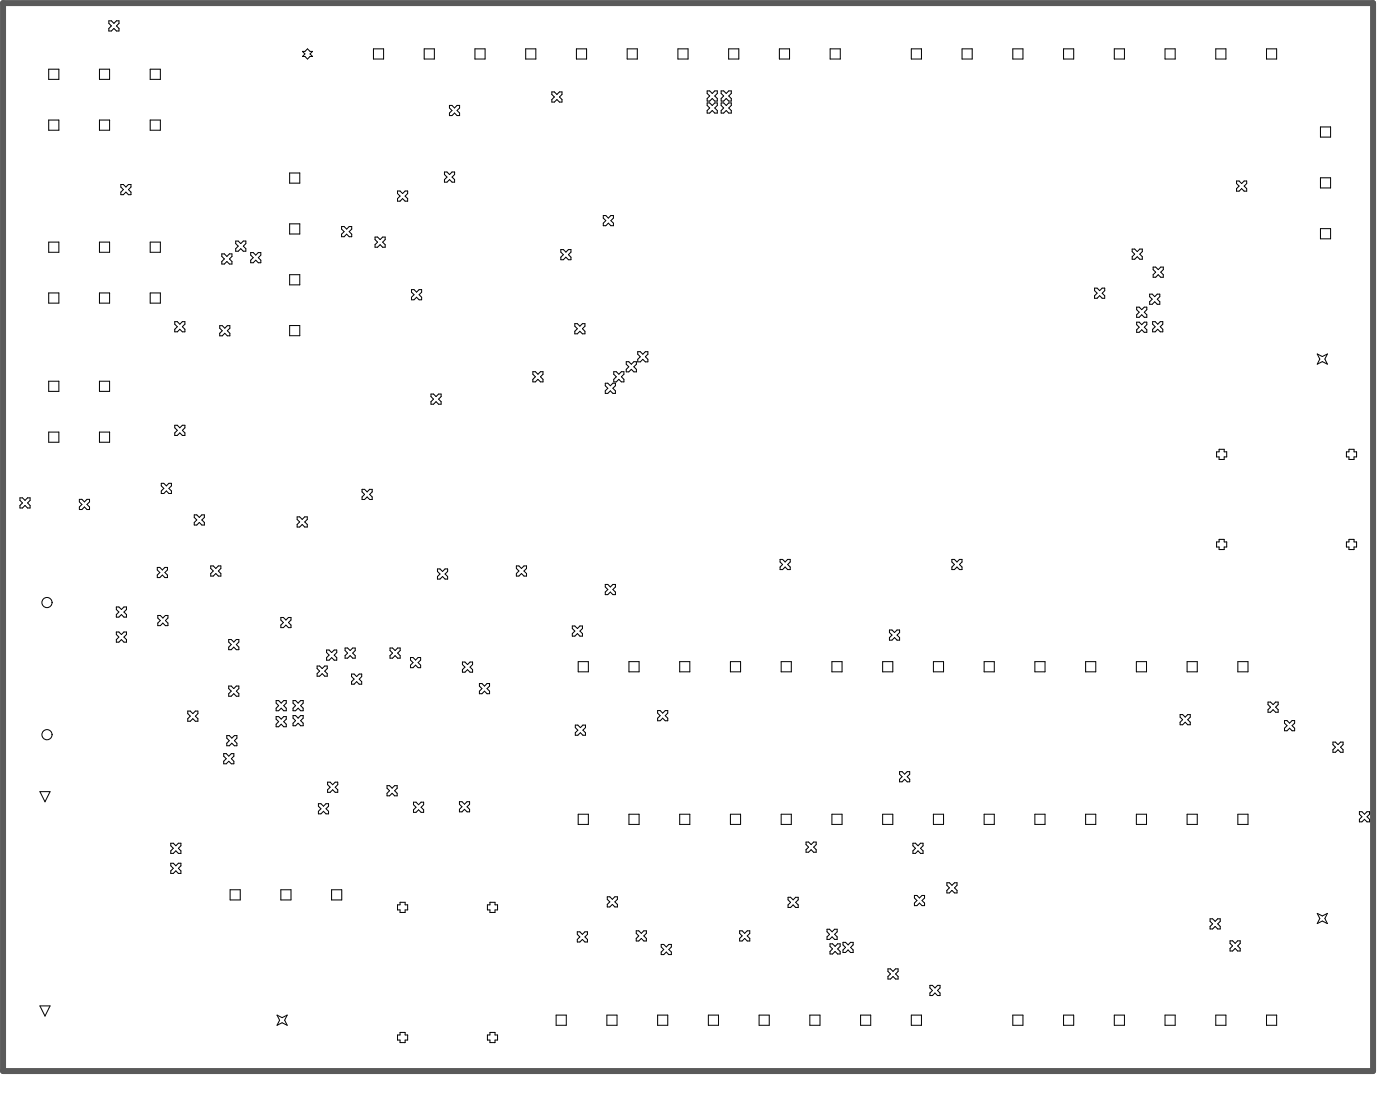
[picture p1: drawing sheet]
<svg xmlns="http://www.w3.org/2000/svg" width="233mm" height="183mm" viewBox="0 0 233 183" stroke-linecap="round" stroke-linejoin="round" font-family="sans-serif">
<path d="M.5 .5h228.2v177.8h-228.2z" fill="none" stroke="#5a5a5a" stroke-width="1"/>
<g fill="none" stroke="#000" stroke-width=".17">
<path d="M8.1 11.5h1.7v1.7h-1.7zM8.1 20h1.7v1.7h-1.7zM16.6 20h1.7v1.7h-1.7zM16.6 11.5h1.7v1.7h-1.7zM18.1 3.5h.5l.4 .4 .4-.4h.4v.4l-.4 .4 .4 .4v.5h-.4l-.4-.5-.4 .5h-.5v-.5l.5-.4-.5-.4zM25 20h1.7v1.7h-1.7zM25 11.5h1.7v1.7h-1.7zM50.4 8.6h.4l.4-.5 .4 .5h.5l-.5 .4 .5 .4h-.5l-.4 .4-.4-.4h-.4l.4-.4zM62.2 8.1h1.7v1.7h-1.7zM70.7 8.1h1.6v1.7h-1.6zM74.9 17.5h.4l.4 .5 .4-.5h.5v.5l-.5 .4 .5 .4v.4h-.5l-.4-.4-.4 .4h-.4v-.4l.4-.4-.4-.4zM79.1 8.1h1.7v1.7h-1.7z"/>
<path d="M87.6 8.1h1.6v1.7h-1.6zM91.9 15.3h.4l.5 .4 .4-.4h.4v.4l-.4 .4 .4 .5v.4h-.4l-.4-.4-.5 .4h-.4v-.4l.4-.5-.4-.4zM96 8.1h1.7v1.7h-1.7zM104.5 8.1h1.7v1.7h-1.7zM112.9 8.1h1.7v1.7h-1.7zM117.8 17.1h.4l.4 .5 .5-.5h.4v.5l-.4 .4 .4 .4v.4h-.4l-.5-.4-.4 .4h-.4v-.4l.4-.4-.4-.4zM117.8 15.1h.4l.4 .5 .5-.5h.4v.5l-.4 .4 .4 .4v.4h-.4l-.5-.4-.4 .4h-.4v-.4l.4-.4-.4-.4zM120.1 17.1h.4l.5 .5 .4-.5h.4v.5l-.4 .4 .4 .4v.4h-.4l-.4-.4-.5 .4h-.4v-.4l.4-.4-.4-.4zM120.1 15.1h.4l.5 .5 .4-.5h.4v.5l-.4 .4 .4 .4v.4h-.4l-.4-.4-.5 .4h-.4v-.4l.4-.4-.4-.4zM121.4 8.1h1.7v1.7h-1.7zM129.8 8.1h1.7v1.7h-1.7zM138.3 8.1h1.7v1.7h-1.7z"/>
<path d="M151.8 8.1h1.7v1.7h-1.7zM160.2 8.1h1.7v1.7h-1.7zM168.7 8.1h1.7v1.7h-1.7zM177.1 8.1h1.7v1.7h-1.7zM185.6 8.1h1.7v1.7h-1.7zM194 8.1h1.7v1.7h-1.7zM202.5 8.1h1.7v1.7h-1.7zM211 8.1h1.6v1.7h-1.6zM20.1 30.7h.4l.5 .4 .4-.4h.4v.4l-.4 .5 .4 .4v.4h-.4l-.4-.4-.5 .4h-.4v-.4l.4-.4-.4-.5zM48.2 28.8h1.7v1.7h-1.7zM48.2 37.3h1.7v1.6h-1.7zM56.9 37.7h.4l.4 .4 .5-.4h.4v.4l-.4 .5 .4 .4v.4h-.4l-.5-.4-.4 .4h-.4v-.4l.4-.4-.4-.5z"/>
<path d="M62.5 39.5h.4l.4 .4 .4-.4h.5v.4l-.5 .4 .5 .4v.4h-.5l-.4-.4-.4 .4h-.4v-.4l.4-.4-.4-.4zM66.2 31.8h.4l.5 .4 .4-.4h.4v.4l-.4 .4 .4 .5v.4h-.4l-.4-.4-.5 .4h-.4v-.4l.4-.5-.4-.4zM74 28.6h.5l.4 .4 .4-.4h.4v.4l-.4 .5 .4 .4v.4h-.4l-.4-.4-.4 .4h-.5v-.4l.5-.4-.5-.5zM100.5 35.9h.4l.4 .4 .4-.4h.5v.4l-.5 .4 .5 .4v.5h-.5l-.4-.5-.4 .5h-.4v-.5l.4-.4-.4-.4zM206 30.1h.4l.4 .4 .4-.4h.5v.4l-.5 .5 .5 .4v.4h-.5l-.4-.4-.4 .4h-.4v-.4l.4-.4-.4-.5zM219.9 21.1h1.7v1.7h-1.7zM219.9 29.6h1.7v1.7h-1.7zM219.9 38.1h1.7v1.6h-1.7zM8.1 40.3h1.7v1.7h-1.7zM8.1 48.8h1.7v1.7h-1.7zM16.6 48.8h1.7v1.7h-1.7zM16.6 40.3h1.7v1.7h-1.7z"/>
<path d="M25 48.8h1.7v1.7h-1.7zM25 40.3h1.7v1.7h-1.7zM29.1 53.5h.4l.5 .5 .4-.5h.4v.5l-.4 .4 .4 .4v.4h-.4l-.4-.4-.5 .4h-.4v-.4l.4-.4-.4-.4zM36.6 54.2h.4l.4 .4 .5-.4h.4v.4l-.4 .4 .4 .5v.4h-.4l-.5-.4-.4 .4h-.4v-.4l.4-.5-.4-.4zM36.9 42.3h.5l.4 .4 .4-.4h.4v.4l-.4 .4 .4 .4v.4h-.4l-.4-.4-.4 .4h-.5v-.4l.5-.4-.5-.4zM39.3 40.1h.4l.4 .4 .4-.4h.4v.4l-.4 .5 .4 .4v.4h-.4l-.4-.4-.4 .4h-.4v-.4l.4-.4-.4-.5zM41.8 42h.4l.4 .5 .4-.5h.4v.5l-.4 .4 .4 .4v.4h-.4l-.4-.4-.4 .4h-.4v-.4l.4-.4-.4-.4zM48.2 54.2h1.7v1.7h-1.7zM48.2 45.7h1.7v1.7h-1.7zM68.5 48.2h.5l.4 .4 .4-.4h.4v.4l-.4 .4 .4 .5v.4h-.4l-.4-.4-.4 .4h-.5v-.4l.5-.5-.5-.4zM93.4 41.5h.4l.5 .5 .4-.5h.4v.5l-.4 .4 .4 .4v.4h-.4l-.4-.4-.5 .4h-.4v-.4l.4-.4-.4-.4zM95.7 53.9h.5l.4 .4 .4-.4h.4v.4l-.4 .4 .4 .4v.5h-.4l-.4-.5-.4 .5h-.5v-.5l.5-.4-.5-.4z"/>
<path d="M106.2 58.5h.4l.5 .5 .4-.5h.4v.5l-.4 .4 .4 .4v.4h-.4l-.4-.4-.5 .4h-.4v-.4l.4-.4-.4-.4zM182.3 48h.4l.5 .4 .4-.4h.4v.4l-.4 .4 .4 .4v.4h-.4l-.4-.4-.5 .4h-.4v-.4l.4-.4-.4-.4zM188.6 41.5h.4l.4 .4 .4-.4h.5v.4l-.5 .4 .5 .4v.4h-.5l-.4-.4-.4 .4h-.4v-.4l.4-.4-.4-.4zM189.3 51.1h.4l.5 .4 .4-.4h.4v.4l-.4 .5 .4 .4v.4h-.4l-.4-.4-.5 .4h-.4v-.4l.4-.4-.4-.5zM189.3 53.6h.4l.5 .4 .4-.4h.4v.4l-.4 .5 .4 .4v.4h-.4l-.4-.4-.5 .4h-.4v-.4l.4-.4-.4-.5zM191.5 49h.4l.4 .4 .5-.4h.4v.4l-.4 .4 .4 .4v.4h-.4l-.5-.4-.4 .4h-.4v-.4l.4-.4-.4-.4zM192 53.5h.4l.4 .5 .5-.5h.4v.5l-.4 .4 .4 .4v.4h-.4l-.5-.4-.4 .4h-.4v-.4l.4-.4-.4-.4zM192.1 44.5h.4l.4 .4 .4-.4h.5v.4l-.5 .4 .5 .4v.4h-.5l-.4-.4-.4 .4h-.4v-.4l.4-.4-.4-.4zM219.4 58.9l.8 .4 .9-.4-.4 .9 .4 .8-.9-.4-.8 .4 .4-.8zM8.1 71.9h1.7v1.7h-1.7zM8.1 63.4h1.7v1.7h-1.7zM16.6 71.9h1.7v1.7h-1.7z"/>
<path d="M16.6 63.4h1.7v1.7h-1.7zM29.1 70.8h.4l.5 .4 .4-.4h.4v.4l-.4 .4 .4 .4v.5h-.4l-.4-.5-.5 .5h-.4v-.5l.4-.4-.4-.4zM71.8 65.6h.4l.4 .4 .5-.4h.4v.4l-.4 .4 .4 .5v.4h-.4l-.5-.4-.4 .4h-.4v-.4l.4-.5-.4-.4zM88.8 61.9h.4l.4 .4 .4-.4h.4v.4l-.4 .4 .4 .4v.5h-.4l-.4-.5-.4 .5h-.4v-.5l.4-.4-.4-.4zM100.8 63.8h.4l.5 .4 .4-.4h.4v.4l-.4 .4 .4 .4v.5h-.4l-.4-.5-.5 .5h-.4v-.5l.4-.4-.4-.4zM102.2 61.9h.5l.4 .4 .4-.4h.4v.4l-.4 .4 .4 .4v.5h-.4l-.4-.5-.4 .5h-.5v-.5l.5-.4-.5-.4zM104.3 60.2h.4l.5 .4 .4-.4h.4v.4l-.4 .4 .4 .5v.4h-.4l-.4-.4-.5 .4h-.4v-.4l.4-.5-.4-.4zM203.1 74.8h.8v.4h.4v.8h-.4v.5h-.8v-.5h-.5v-.8h.5zM224.7 74.8h.8v.4h.5v.8h-.5v.5h-.8v-.5h-.4v-.8h.4zM3.3 82.9h.4l.5 .4 .4-.4h.4v.4l-.4 .4 .4 .4v.4h-.4l-.4-.4-.5 .4h-.4v-.4l.4-.4-.4-.4zM13.2 83.1h.4l.5 .4 .4-.4h.4v.4l-.4 .5 .4 .4v.4h-.4l-.4-.4-.5 .4h-.4v-.4l.4-.4-.4-.5zM26.2 94.4h.4l.4 .5 .5-.5h.4v.5l-.4 .4 .4 .4v.4h-.4l-.5-.4-.4 .4h-.4v-.4l.4-.4-.4-.4z"/>
<path d="M26.9 80.4h.4l.4 .5 .4-.5h.5v.5l-.5 .4 .5 .4v.4h-.5l-.4-.4-.4 .4h-.4v-.4l.4-.4-.4-.4zM32.4 85.7h.4l.4 .4 .4-.4h.4v.4l-.4 .4 .4 .5v.4h-.4l-.4-.4-.4 .4h-.4v-.4l.4-.5-.4-.4zM35.1 94.2h.4l.4 .4 .5-.4h.4v.4l-.4 .4 .4 .5v.4h-.4l-.5-.4-.4 .4h-.4v-.4l.4-.5-.4-.4zM49.5 86h.4l.4 .4 .5-.4h.4v.4l-.4 .5 .4 .4v.4h-.4l-.5-.4-.4 .4h-.4v-.4l.4-.4-.4-.5zM60.3 81.4h.4l.4 .5 .5-.5h.4v.5l-.4 .4 .4 .4v.4h-.4l-.5-.4-.4 .4h-.4v-.4l.4-.4-.4-.4zM72.9 94.7h.4l.4 .4 .4-.4h.5v.4l-.5 .4 .5 .5v.4h-.5l-.4-.4-.4 .4h-.4v-.4l.4-.5-.4-.4zM86 94.2h.4l.5 .4 .4-.4h.4v.4l-.4 .4 .4 .5v.4h-.4l-.4-.4-.5 .4h-.4v-.4l.4-.5-.4-.4zM100.8 97.3h.4l.5 .4 .4-.4h.4v.4l-.4 .4 .4 .4v.5h-.4l-.4-.5-.5 .5h-.4v-.5l.4-.4-.4-.4zM129.9 93.1h.5l.4 .4 .4-.4h.4v.4l-.4 .4 .4 .5v.4h-.4l-.4-.4-.4 .4h-.5v-.4l.5-.5-.5-.4zM158.5 93.1h.5l.4 .4 .4-.4h.4v.4l-.4 .4 .4 .5v.4h-.4l-.4-.4-.4 .4h-.5v-.4l.5-.5-.5-.4zM203.1 89.8h.8v.4h.4v.8h-.4v.5h-.8v-.5h-.5v-.8h.5zM224.7 89.8h.8v.4h.5v.8h-.5v.5h-.8v-.5h-.4v-.8h.4z"/>
<path d="M19.4 105.2h.4l.4 .4 .4-.4h.5v.4l-.5 .4 .5 .5v.4h-.5l-.4-.4-.4 .4h-.4v-.4l.4-.5-.4-.4zM19.4 101h.4l.4 .4 .4-.4h.5v.4l-.5 .5 .5 .4v.4h-.5l-.4-.4-.4 .4h-.4v-.4l.4-.4-.4-.5zM26.3 102.4h.4l.4 .5 .4-.5h.5v.5l-.5 .4 .5 .4v.4h-.5l-.4-.4-.4 .4h-.4v-.4l.4-.4-.4-.4zM31.3 118.3h.4l.4 .5 .4-.5h.5v.5l-.5 .4 .5 .4v.4h-.5l-.4-.4-.4 .4h-.4v-.4l.4-.4-.4-.4zM38.1 106.4h.4l.4 .5 .5-.5h.4v.5l-.4 .4 .4 .4v.4h-.4l-.5-.4-.4 .4h-.4v-.4l.4-.4-.4-.4zM38.1 114.2h.4l.4 .4 .5-.4h.4v.4l-.4 .4 .4 .4v.5h-.4l-.5-.5-.4 .5h-.4v-.5l.4-.4-.4-.4zM46 119.3h.4l.4 .4 .5-.4h.4v.4l-.4 .4 .4 .4v.5h-.4l-.5-.5-.4 .5h-.4v-.5l.4-.4-.4-.4zM46 116.6h.4l.4 .4 .5-.4h.4v.4l-.4 .4 .4 .5v.4h-.4l-.5-.4-.4 .4h-.4v-.4l.4-.5-.4-.4zM46.8 102.8h.4l.4 .4 .4-.4h.5v.4l-.5 .4 .5 .4v.5h-.5l-.4-.5-.4 .5h-.4v-.5l.4-.4-.4-.4zM48.8 119.1h.4l.5 .4 .4-.4h.4v.4l-.4 .4 .4 .5v.4h-.4l-.4-.4-.5 .4h-.4v-.4l.4-.5-.4-.4zM48.8 116.6h.4l.5 .4 .4-.4h.4v.4l-.4 .4 .4 .5v.4h-.4l-.4-.4-.5 .4h-.4v-.4l.4-.5-.4-.4zM52.8 110.8h.4l.5 .5 .4-.5h.4v.5l-.4 .4 .4 .4v.4h-.4l-.4-.4-.5 .4h-.4v-.4l.4-.4-.4-.4z"/>
<path d="M54.4 108.2h.4l.4 .4 .5-.4h.4v.4l-.4 .4 .4 .5v.4h-.4l-.5-.4-.4 .4h-.4v-.4l.4-.5-.4-.4zM57.5 107.8h.4l.4 .5 .4-.5h.5v.5l-.5 .4 .5 .4v.4h-.5l-.4-.4-.4 .4h-.4v-.4l.4-.4-.4-.4zM58.6 112.2h.4l.4 .4 .4-.4h.4v.4l-.4 .4 .4 .4v.5h-.4l-.4-.5-.4 .5h-.4v-.5l.4-.4-.4-.4zM65 107.8h.4l.4 .5 .4-.5h.5v.5l-.5 .4 .5 .4v.4h-.5l-.4-.4-.4 .4h-.4v-.4l.4-.4-.4-.4zM68.4 109.4h.4l.4 .5 .4-.5h.5v.5l-.5 .4 .5 .4v.4h-.5l-.4-.4-.4 .4h-.4v-.4l.4-.4-.4-.4zM77 110.2h.4l.5 .4 .4-.4h.4v.4l-.4 .4 .4 .5v.4h-.4l-.4-.4-.5 .4h-.4v-.4l.4-.5-.4-.4zM79.9 113.8h.4l.4 .4 .4-.4h.4v.4l-.4 .4 .4 .4v.5h-.4l-.4-.5-.4 .5h-.4v-.5l.4-.4-.4-.4zM95.3 104.2h.4l.5 .4 .4-.4h.4v.4l-.4 .4 .4 .5v.4h-.4l-.4-.4-.5 .4h-.4v-.4l.4-.5-.4-.4zM96.3 110.1h1.7v1.7h-1.7zM104.8 110.1h1.6v1.7h-1.6zM109.5 118.3h.5l.4 .4 .4-.4h.4v.4l-.4 .4 .4 .4v.5h-.4l-.4-.5-.4 .5h-.5v-.5l.5-.4-.5-.4zM113.2 110.1h1.7v1.7h-1.7z"/>
<path d="M121.7 110.1h1.7v1.7h-1.7zM130.1 110.1h1.7v1.7h-1.7zM138.6 110.1h1.7v1.7h-1.7zM147 110.1h1.7v1.7h-1.7zM148.1 104.8h.5l.4 .5 .4-.5h.4v.5l-.4 .4 .4 .4v.4h-.4l-.4-.4-.4 .4h-.5v-.4l.5-.4-.5-.4zM155.5 110.1h1.7v1.7h-1.7zM163.9 110.1h1.7v1.7h-1.7zM172.4 110.1h1.7v1.7h-1.7zM180.8 110.1h1.7v1.7h-1.7zM189.3 110.1h1.7v1.7h-1.7zM196.6 118.9h.4l.4 .5 .4-.5h.5v.5l-.5 .4 .5 .4v.4h-.5l-.4-.4-.4 .4h-.4v-.4l.4-.4-.4-.4zM197.7 110.1h1.7v1.7h-1.7z"/>
<path d="M206.2 110.1h1.7v1.7h-1.7zM211.2 116.8h.4l.4 .5 .5-.5h.4v.5l-.4 .4 .4 .4v.4h-.4l-.5-.4-.4 .4h-.4v-.4l.4-.4-.4-.4zM213.9 119.9h.5l.4 .5 .4-.5h.4v.5l-.4 .4 .4 .4v.4h-.4l-.4-.4-.4 .4h-.5v-.4l.5-.4-.5-.4zM6.6 131.8h1.7l-.8 1.6zM37.3 125.4h.4l.4 .4 .4-.4h.5v.4l-.5 .5 .5 .4v.4h-.5l-.4-.4-.4 .4h-.4v-.4l.4-.4-.4-.5zM37.8 122.4h.4l.4 .4 .4-.4h.5v.4l-.5 .5 .5 .4v.4h-.5l-.4-.4-.4 .4h-.4v-.4l.4-.4-.4-.5zM53 133.8h.5l.4 .4 .4-.4h.4v.4l-.4 .4 .4 .4v.4h-.4l-.4-.4-.4 .4h-.5v-.4l.5-.4-.5-.4zM54.6 130.2h.4l.4 .4 .4-.4h.5v.4l-.5 .4 .5 .4v.5h-.5l-.4-.5-.4 .5h-.4v-.5l.4-.4-.4-.4zM64.5 130.8h.4l.4 .4 .4-.4h.5v.4l-.5 .4 .5 .4v.4h-.5l-.4-.4-.4 .4h-.4v-.4l.4-.4-.4-.4zM68.9 133.5h.4l.4 .4 .4-.4h.5v.4l-.5 .5 .5 .4v.4h-.5l-.4-.4-.4 .4h-.4v-.4l.4-.4-.4-.5zM76.5 133.4h.4l.5 .4 .4-.4h.4v.4l-.4 .5 .4 .4v.4h-.4l-.4-.4-.5 .4h-.4v-.4l.4-.4-.4-.5zM95.8 120.7h.4l.5 .4 .4-.4h.4v.4l-.4 .4 .4 .4v.5h-.4l-.4-.5-.5 .5h-.4v-.5l.4-.4-.4-.4z"/>
<path d="M96.3 135.5h1.7v1.7h-1.7zM104.8 135.5h1.6v1.7h-1.6zM113.2 135.5h1.7v1.7h-1.7zM121.7 135.5h1.7v1.7h-1.7zM130.1 135.5h1.7v1.7h-1.7zM138.6 135.5h1.7v1.7h-1.7zM147 135.5h1.7v1.7h-1.7zM149.8 128.4h.5l.4 .4 .4-.4h.4v.4l-.4 .5 .4 .4v.4h-.4l-.4-.4-.4 .4h-.5v-.4l.5-.4-.5-.5zM155.5 135.5h1.7v1.7h-1.7zM163.9 135.5h1.7v1.7h-1.7zM172.4 135.5h1.7v1.7h-1.7zM180.8 135.5h1.7v1.7h-1.7z"/>
<path d="M189.3 135.5h1.7v1.7h-1.7zM197.7 135.5h1.7v1.7h-1.7zM206.2 135.5h1.7v1.7h-1.7zM222 123.5h.4l.5 .4 .4-.4h.4v.4l-.4 .5 .4 .4v.4h-.4l-.4-.4-.5 .4h-.4v-.4l.4-.4-.4-.5zM226.4 135.1h.4l.5 .4 .4-.4h.4v.4l-.4 .4 .4 .5v.4h-.4l-.4-.4-.5 .4h-.4v-.4l.4-.5-.4-.4zM28.4 140.3h.5l.4 .5 .4-.5h.4v.5l-.4 .4 .4 .4v.4h-.4l-.4-.4-.4 .4h-.5v-.4l.5-.4-.5-.4zM28.4 143.7h.5l.4 .4 .4-.4h.4v.4l-.4 .4 .4 .4v.5h-.4l-.4-.5-.4 .5h-.5v-.5l.5-.4-.5-.4zM38.3 148.1h1.7v1.7h-1.7zM46.8 148.1h1.7v1.7h-1.7zM55.2 148.1h1.7v1.7h-1.7zM66.6 150.2h.9v.4h.4v.8h-.4v.5h-.9v-.5h-.4v-.8h.4zM81.6 150.2h.9v.4h.4v.8h-.4v.5h-.9v-.5h-.4v-.8h.4z"/>
<path d="M96.2 155.1h.4l.4 .4 .4-.4h.4v.4l-.4 .4 .4 .5v.4h-.4l-.4-.4-.4 .4h-.4v-.4l.4-.5-.4-.4zM101.1 149.3h.5l.4 .4 .4-.4h.4v.4l-.4 .4 .4 .4v.4h-.4l-.4-.4-.4 .4h-.5v-.4l.5-.4-.5-.4zM106 154.9h.4l.4 .4 .4-.4h.5v.4l-.5 .5 .5 .4v.4h-.5l-.4-.4-.4 .4h-.4v-.4l.4-.4-.4-.5zM110.1 157.2h.5l.4 .4 .4-.4h.4v.4l-.4 .4 .4 .4v.5h-.4l-.4-.5-.4 .5h-.5v-.5l.5-.4-.5-.4zM123.2 154.9h.4l.4 .4 .5-.4h.4v.4l-.4 .5 .4 .4v.4h-.4l-.5-.4-.4 .4h-.4v-.4l.4-.4-.4-.5zM131.3 149.3h.4l.4 .5 .4-.5h.5v.5l-.5 .4 .5 .4v.4h-.5l-.4-.4-.4 .4h-.4v-.4l.4-.4-.4-.4zM134.3 140.1h.4l.4 .5 .4-.5h.4v.5l-.4 .4 .4 .4v.4h-.4l-.4-.4-.4 .4h-.4v-.4l.4-.4-.4-.4zM137.7 154.7h.5l.4 .4 .4-.4h.4v.4l-.4 .4 .4 .4v.4h-.4l-.4-.4-.4 .4h-.5v-.4l.5-.4-.5-.4zM138.2 157.1h.5l.4 .4 .4-.4h.4v.4l-.4 .4 .4 .5v.4h-.4l-.4-.4-.4 .4h-.5v-.4l.5-.5-.5-.4zM140.4 156.8h.4l.5 .5 .4-.5h.4v.5l-.4 .4 .4 .4v.4h-.4l-.4-.4-.5 .4h-.4v-.4l.4-.4-.4-.4zM152.1 140.3h.4l.4 .5 .4-.5h.4v.5l-.4 .4 .4 .4v.4h-.4l-.4-.4-.4 .4h-.4v-.4l.4-.4-.4-.4zM152.3 149h.4l.5 .5 .4-.5h.4v.5l-.4 .4 .4 .4v.4h-.4l-.4-.4-.5 .4h-.4v-.4l.4-.4-.4-.4z"/>
<path d="M157.7 146.9h.4l.5 .4 .4-.4h.4v.4l-.4 .5 .4 .4v.4h-.4l-.4-.4-.5 .4h-.4v-.4l.4-.4-.4-.5zM201.6 152.9h.4l.4 .4 .4-.4h.4v.4l-.4 .5 .4 .4v.4h-.4l-.4-.4-.4 .4h-.4v-.4l.4-.4-.4-.5zM204.9 156.6h.4l.4 .4 .4-.4h.5v.4l-.5 .4 .5 .5v.4h-.5l-.4-.4-.4 .4h-.4v-.4l.4-.5-.4-.4zM219.4 152l.8 .4 .9-.4-.4 .9 .4 .8-.9-.4-.8 .4 .4-.8zM6.6 167.4h1.7l-.8 1.7zM46.1 168.9l.9 .5 .8-.5-.4 .9 .4 .8-.8-.4-.9 .4 .5-.8zM66.6 171.8h.9v.5h.4v.8h-.4v.4h-.9v-.4h-.4v-.8h.4zM81.6 171.8h.9v.5h.4v.8h-.4v.4h-.9v-.4h-.4v-.8h.4zM92.6 168.9h1.7v1.7h-1.7zM101.1 168.9h1.7v1.7h-1.7zM109.5 168.9h1.7v1.7h-1.7zM118 168.9h1.7v1.7h-1.7z"/>
<path d="M126.4 168.9h1.7v1.7h-1.7zM134.9 168.9h1.7v1.7h-1.7zM143.3 168.9h1.7v1.7h-1.7zM147.9 161.2h.4l.4 .5 .5-.5h.4v.5l-.4 .4 .4 .4v.4h-.4l-.5-.4-.4 .4h-.4v-.4l.4-.4-.4-.4zM151.8 168.9h1.7v1.7h-1.7zM154.9 164h.4l.4 .4 .5-.4h.4v.4l-.4 .4 .4 .5v.4h-.4l-.5-.4-.4 .4h-.4v-.4l.4-.5-.4-.4zM168.7 168.9h1.7v1.7h-1.7zM177.1 168.9h1.7v1.7h-1.7zM185.6 168.9h1.7v1.7h-1.7zM194 168.9h1.7v1.7h-1.7zM202.5 168.9h1.7v1.7h-1.7zM211 168.9h1.6v1.7h-1.6z"/>
<circle cx="7.8" cy="100.3" r=".85"/>
<circle cx="7.8" cy="122.3" r=".85"/>
</g>
</svg>
